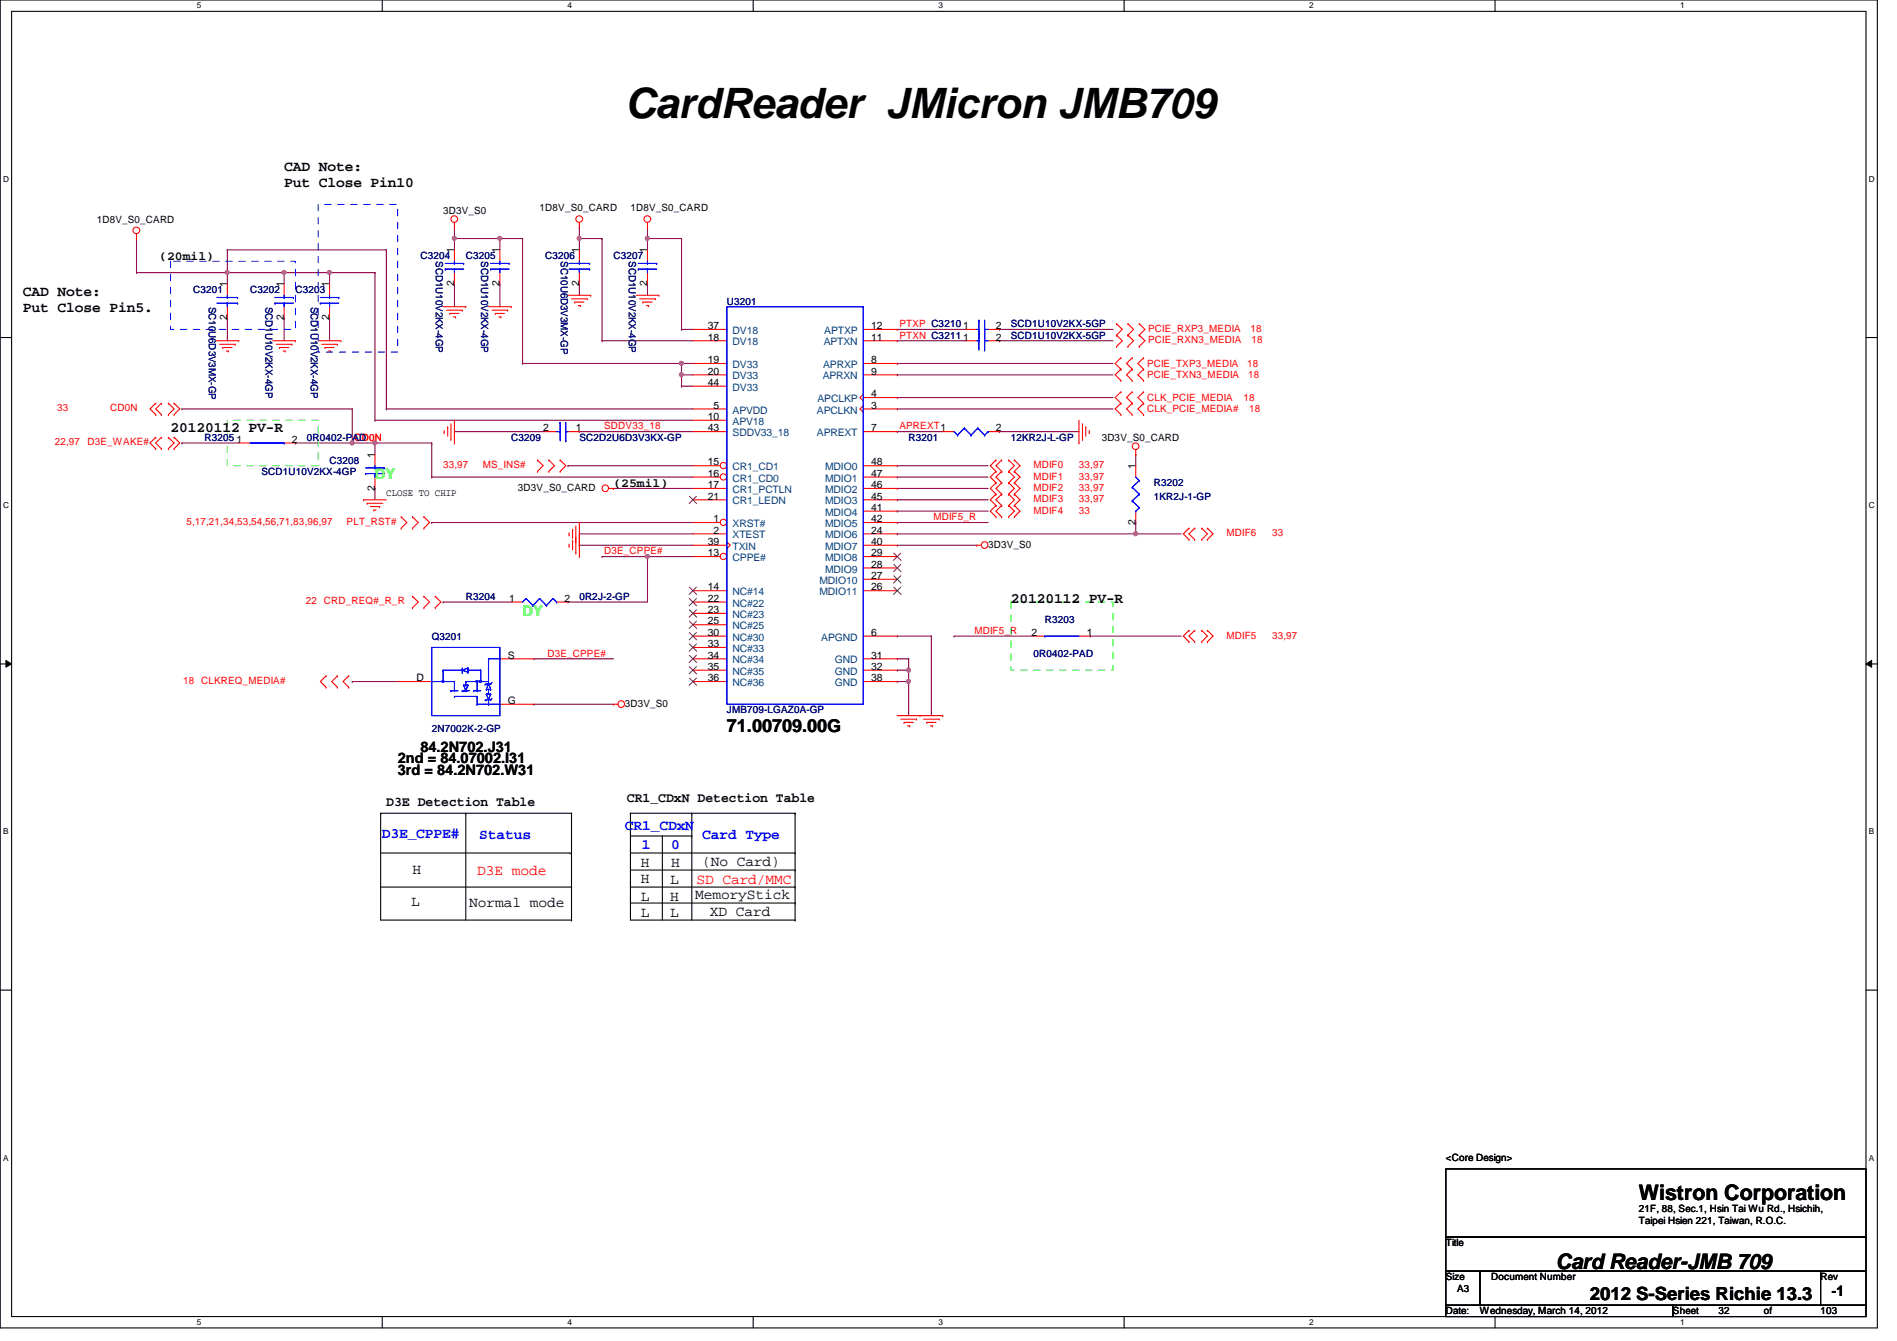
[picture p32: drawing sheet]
<svg xmlns="http://www.w3.org/2000/svg" width="297mm" height="210mm" viewBox="0 0 297 210" stroke-linecap="round" stroke-linejoin="round" font-family="sans-serif">
<defs><g id="words">
<text font-size="6.6" x="97.9" y="18.5">CardReader JMicron JMB709</text>
<g font-size="3.3">
<text x="256.6" y="187.9">Wistron Corporation</text>
<text x="243.6" y="198.6">Card Reader-JMB 709</text>
</g>
<g font-size="2.8">
<text x="113.8" y="114.6">71.00709.00G</text>
<text x="249" y="203.5">2012 S-Series Richie 13.3</text>
</g>
<g font-size="2.3">
<text x="44.5" y="26.8">CAD Note:</text>
<text x="44.5" y="29.3">Put Close Pin10</text>
<text x="3.6" y="46.3">CAD Note:</text>
<text x="3.6" y="48.9">Put Close Pin5.</text>
<text x="26.7" y="67.6">20120112 PV-R</text>
<text x="158.3" y="94.3">20120112 PV-R</text>
<text x="62.3" y="119.5">2nd = 84.07002.I31</text>
<text x="65.8" y="117.7">84.2N702.J31</text>
<text x="62.3" y="121.2">3rd = 84.2N702.W31</text>
<text x="64.6" y="136.8">H</text>
<text x="100.3" y="135.8">H</text>
<text x="105.1" y="135.8">H</text>
<text x="109.9" y="135.6">(No Card)</text>
<text x="64.4" y="141.8">L</text>
<text x="73.5" y="142">Normal mode</text>
<text x="100.3" y="143.6">L</text>
<text x="100.3" y="141.1">L</text>
<text x="100.3" y="138.2">H</text>
<text x="104.9" y="141.1">H</text>
<text x="104.9" y="138.4">L</text>
<text x="104.9" y="143.6">L</text>
<text x="108.8" y="140.7">MemoryStick</text>
<text x="111.2" y="143.4">XD Card</text>
<text x="286.8" y="202.9">-1</text>
</g>
<g font-size="2.3" fill="#0f0">
<text x="58.7" y="75">DY</text>
<text x="81.8" y="96.4">DY</text>
</g>
<g font-size="2.3" fill="#00f">
<text x="59.8" y="131.1">D3E_CPPE#</text>
<text x="75.1" y="131.3">Status</text>
<text x="97.8" y="129.9">CR1_CDxN</text>
<text x="109.9" y="131.3">Card Type</text>
<text x="100.5" y="132.9">1</text>
<text x="105.1" y="132.9">0</text>
</g>
<g font-size="2.3" fill="#f00">
<text x="74.7" y="137">D3E mode</text>
<text x="109" y="138.4">SD Card/MMC</text>
</g>
<g font-size="2.1">
<text x="98.2" y="125.5">CR1_CDxN Detection Table</text>
<text x="60.5" y="126.2">D3E Detection Table</text>
</g>
<g font-size="1.9">
<text x="24.9" y="40.7">(20mil)</text>
<text x="96.1" y="76.3">(25mil)</text>
</g>
<g font-size="1.6">
<text x="15.2" y="34.9">1D8V_S0_CARD</text>
<text x="69.4" y="33.4">3D3V_S0</text>
<text x="84.5" y="33.1">1D8V_S0_CARD</text>
<text x="98.7" y="33.1">1D8V_S0_CARD</text>
<text x="71.1" y="39.7" transform="rotate(-90 71.1 39.7)">1</text>
<text x="78.2" y="39.7" transform="rotate(-90 78.2 39.7)">1</text>
<text x="90.7" y="39.7" transform="rotate(-90 90.7 39.7)">1</text>
<text x="101.3" y="39.7" transform="rotate(-90 101.3 39.7)">1</text>
<text x="35.6" y="45" transform="rotate(-90 35.6 45)">1</text>
<text x="44.4" y="45" transform="rotate(-90 44.4 45)">1</text>
<text x="51.6" y="45" transform="rotate(-90 51.6 45)">1</text>
<text x="71.1" y="44.8" transform="rotate(-90 71.1 44.8)">2</text>
<text x="78.2" y="44.8" transform="rotate(-90 78.2 44.8)">2</text>
<text x="90.7" y="44.8" transform="rotate(-90 90.7 44.8)">2</text>
<text x="101.3" y="44.8" transform="rotate(-90 101.3 44.8)">2</text>
<text x="35.6" y="50.1" transform="rotate(-90 35.6 50.1)">2</text>
<text x="44.4" y="50.1" transform="rotate(-90 44.4 50.1)">2</text>
<text x="51.6" y="50.1" transform="rotate(-90 51.6 50.1)">2</text>
<text x="110.8" y="53.3">18</text>
<text x="110.8" y="51.5">37</text>
<text x="136.4" y="53.3">11</text>
<text x="136.4" y="51.5">12</text>
<text x="150.8" y="53.3">1</text>
<text x="150.8" y="51.5">1</text>
<text x="156" y="53.3">2</text>
<text x="156" y="51.5">2</text>
<text x="110.8" y="56.9">19</text>
<text x="110.8" y="58.6">20</text>
<text x="136.4" y="56.9">8</text>
<text x="136.4" y="58.6">9</text>
<text x="110.8" y="60.4">44</text>
<text x="110.8" y="65.7">10</text>
<text x="111.7" y="64">5</text>
<text x="136.4" y="64">3</text>
<text x="136.4" y="62.2">4</text>
<text x="37" y="69.3">1</text>
<text x="45.7" y="69.3">2</text>
<text x="58.7" y="71.7" transform="rotate(-90 58.7 71.7)">1</text>
<text x="85" y="67.5">2</text>
<text x="90.2" y="67.5">1</text>
<text x="110.8" y="67.5">43</text>
<text x="136.4" y="67.5">7</text>
<text x="156" y="67.5">2</text>
<text x="172.5" y="69">3D3V_S0_CARD</text>
<text x="58.7" y="76.8" transform="rotate(-90 58.7 76.8)">2</text>
<text x="60.5" y="77.7">CLOSE TO CHIP</text>
<text x="81.1" y="76.8">3D3V_S0_CARD</text>
<text x="110.8" y="72.9">15</text>
<text x="110.8" y="74.6">16</text>
<text x="110.8" y="76.4">17</text>
<text x="136.4" y="76.4">46</text>
<text x="136.4" y="74.6">47</text>
<text x="136.4" y="72.9">48</text>
<text x="177.8" y="73.4" transform="rotate(-90 177.8 73.4)">1</text>
<text x="110.8" y="78.2">21</text>
<text x="111.7" y="81.7">1</text>
<text x="111.7" y="83.5">2</text>
<text x="136.4" y="83.5">24</text>
<text x="136.4" y="80">41</text>
<text x="136.4" y="81.7">42</text>
<text x="136.4" y="78.2">45</text>
<text x="177.8" y="82.1" transform="rotate(-90 177.8 82.1)">2</text>
<text x="110.8" y="87.1">13</text>
<text x="110.8" y="85.3">39</text>
<text x="136.4" y="88.9">28</text>
<text x="136.4" y="87.1">29</text>
<text x="136.4" y="85.3">40</text>
<text x="154.7" y="85.7">3D3V_S0</text>
<text x="79.7" y="94.2">1</text>
<text x="88.4" y="94.2">2</text>
<text x="110.8" y="92.4">14</text>
<text x="110.8" y="94.2">22</text>
<text x="110.8" y="96">23</text>
<text x="136.4" y="92.4">26</text>
<text x="136.4" y="90.6">27</text>
<text x="110.8" y="97.7">25</text>
<text x="110.8" y="99.5">30</text>
<text x="110.8" y="101.3">33</text>
<text x="136.4" y="99.5">6</text>
<text x="161.5" y="99.5">2</text>
<text x="170.2" y="99.5">1</text>
<text x="65.2" y="106.6">D</text>
<text x="79.5" y="103.1">S</text>
<text x="110.8" y="103.1">34</text>
<text x="110.8" y="104.9">35</text>
<text x="110.8" y="106.6">36</text>
<text x="136.4" y="103.1">31</text>
<text x="136.4" y="104.9">32</text>
<text x="136.4" y="106.6">38</text>
<text x="79.5" y="110.2">G</text>
<text x="97.8" y="110.6">3D3V_S0</text>
<text x="226.4" y="181.7">&lt;Core Design&gt;</text>
<text x="256.6" y="189.7">21F, 88, Sec.1, Hsin Tai Wu Rd., Hsichih,</text>
<text x="256.6" y="191.6">Taipei Hsien 221, Taiwan, R.O.C.</text>
<text x="226.4" y="195.1">Title</text>
<text x="226.4" y="200.4">Size</text>
<text x="228.2" y="202.2">A3</text>
<text x="233.5" y="200.4">Document Number</text>
<text x="285.1" y="200.4">Rev</text>
<text x="226.4" y="205.7">Date:</text>
<text x="231.7" y="205.7">Wednesday, March 14, 2012</text>
<text x="262" y="205.7">Sheet</text>
<text x="269.1" y="205.7">32</text>
<text x="276.2" y="205.7">of</text>
<text x="285.1" y="205.7">103</text>
</g>
<g font-size="1.6" fill="#000080">
<text x="65.8" y="40.6">C3204</text>
<text x="68.2" y="40.9" transform="rotate(90 68.2 40.9)">SCD1U10V2KX-4GP</text>
<text x="72.9" y="40.6">C3205</text>
<text x="75.4" y="40.9" transform="rotate(90 75.4 40.9)">SCD1U10V2KX-4GP</text>
<text x="85.4" y="40.6">C3206</text>
<text x="87.8" y="40.9" transform="rotate(90 87.8 40.9)">SC10U6D3V3MX-GP</text>
<text x="96.1" y="40.6">C3207</text>
<text x="98.5" y="40.9" transform="rotate(90 98.5 40.9)">SCD1U10V2KX-4GP</text>
<text x="30.3" y="45.9">C3201</text>
<text x="39.2" y="45.9">C3202</text>
<text x="46.3" y="45.9">C3203</text>
<text x="113.8" y="47.7">U3201</text>
<text x="32.7" y="48" transform="rotate(90 32.7 48)">SC10U6D3V3MX-GP</text>
<text x="41.6" y="48" transform="rotate(90 41.6 48)">SCD1U10V2KX-4GP</text>
<text x="48.7" y="48" transform="rotate(90 48.7 48)">SCD1U10V2KX-4GP</text>
<text x="158.3" y="53">SCD1U10V2KX-5GP</text>
<text x="158.3" y="51.2">SCD1U10V2KX-5GP</text>
<text x="32" y="69">R3205</text>
<text x="48" y="69">0R0402-PAD</text>
<text x="80" y="69">C3209</text>
<text x="90.7" y="69">SC2D2U6D3V3KX-GP</text>
<text x="142.3" y="69">R3201</text>
<text x="158.3" y="69">12KR2J-L-GP</text>
<text x="40.9" y="74.3">SCD1U10V2KX-4GP</text>
<text x="51.6" y="72.6">C3208</text>
<text x="180.7" y="76.1">R3202</text>
<text x="180.7" y="78.2">1KR2J-1-GP</text>
<text x="72.9" y="93.9">R3204</text>
<text x="90.7" y="93.9">0R2J-2-GP</text>
<text x="67.6" y="100.1">Q3201</text>
<text x="163.6" y="97.5">R3203</text>
<text x="161.8" y="102.8">0R0402-PAD</text>
<text x="113.8" y="111.7">JMB709-LGAZ0A-GP</text>
<text x="67.6" y="114.5">2N7002K-2-GP</text>
</g>
<g font-size="1.6" fill="#004080">
<text x="114.7" y="52.3">DV18</text>
<text x="129.1" y="52.3">APTXP</text>
<text x="114.7" y="54.1">DV18</text>
<text x="114.7" y="57.6">DV33</text>
<text x="114.7" y="59.4">DV33</text>
<text x="128.8" y="59.4">APRXN</text>
<text x="128.9" y="57.6">APRXP</text>
<text x="129" y="54.1">APTXN</text>
<text x="114.7" y="61.2">DV33</text>
<text x="114.7" y="64.7">APVDD</text>
<text x="127.9" y="64.7">APCLKN</text>
<text x="128" y="62.9">APCLKP</text>
<text x="114.7" y="68.3">SDDV33_18</text>
<text x="114.7" y="66.5">APV18</text>
<text x="127.9" y="68.3">APREXT</text>
<text x="114.7" y="73.6">CR1_CD1</text>
<text x="114.7" y="75.4">CR1_CD0</text>
<text x="114.7" y="77.2">CR1_PCTLN</text>
<text x="129.2" y="77.2">MDIO2</text>
<text x="129.2" y="75.4">MDIO1</text>
<text x="129.2" y="73.6">MDIO0</text>
<text x="114.7" y="82.5">XRST#</text>
<text x="114.7" y="79">CR1_LEDN</text>
<text x="129.2" y="80.7">MDIO4</text>
<text x="129.2" y="82.5">MDIO5</text>
<text x="129.2" y="79">MDIO3</text>
<text x="114.7" y="84.3">XTEST</text>
<text x="114.7" y="87.8">CPPE#</text>
<text x="114.7" y="86.1">TXIN</text>
<text x="129.2" y="84.3">MDIO6</text>
<text x="129.2" y="89.6">MDIO9</text>
<text x="129.2" y="87.8">MDIO8</text>
<text x="129.2" y="86.1">MDIO7</text>
<text x="114.7" y="93.2">NC#14</text>
<text x="114.7" y="95">NC#22</text>
<text x="128.3" y="93.2">MDIO11</text>
<text x="128.3" y="91.4">MDIO10</text>
<text x="114.7" y="96.7">NC#23</text>
<text x="114.7" y="98.5">NC#25</text>
<text x="114.7" y="100.3">NC#30</text>
<text x="128.6" y="100.3">APGND</text>
<text x="114.7" y="102.1">NC#33</text>
<text x="114.7" y="103.8">NC#34</text>
<text x="114.7" y="105.6">NC#35</text>
<text x="114.7" y="107.4">NC#36</text>
<text x="130.7" y="103.8">GND</text>
<text x="130.7" y="105.6">GND</text>
<text x="130.7" y="107.4">GND</text>
</g>
<g font-size="1.6" fill="#f00">
<text x="140.8" y="51.2">PTXP C3210</text>
<text x="140.8" y="53">PTXN C3211</text>
<text x="179.8" y="51.9">PCIE_RXP3_MEDIA</text>
<text x="179.8" y="53.7">PCIE_RXN3_MEDIA</text>
<text x="195.8" y="51.9">18</text>
<text x="196" y="53.7">18</text>
<text x="179.6" y="59.2">PCIE_TXN3_MEDIA</text>
<text x="179.6" y="57.4">PCIE_TXP3_MEDIA</text>
<text x="195.3" y="57.4">18</text>
<text x="195.4" y="59.2">18</text>
<text x="8.9" y="64.4">33</text>
<text x="17.3" y="64.4">CD0N</text>
<text x="179.6" y="64.6">CLK_PCIE_MEDIA#</text>
<text x="179.6" y="62.8">CLK_PCIE_MEDIA</text>
<text x="194.7" y="62.8">18</text>
<text x="195.6" y="64.6">18</text>
<text x="8.6" y="69.7">22,97</text>
<text x="13.7" y="69.7">D3E_WAKE#</text>
<text x="55.5" y="69">CD0N</text>
<text x="94.6" y="67.2">SDDV33_18</text>
<text x="140.8" y="67.2">APREXT1</text>
<text x="69.4" y="73.3">33,97</text>
<text x="75.6" y="73.3">MS_INS#</text>
<text x="161.8" y="75.1">MDIF1</text>
<text x="161.8" y="73.3">MDIF0</text>
<text x="161.8" y="76.8">MDIF2</text>
<text x="168.9" y="75.1">33,97</text>
<text x="168.9" y="73.3">33,97</text>
<text x="168.9" y="76.8">33,97</text>
<text x="29.2" y="82.2">5,17,21,34,53,54,56,71,83,96,97</text>
<text x="54.3" y="82.2">PLT_RST#</text>
<text x="146.2" y="81.4">MDIF5_R</text>
<text x="161.8" y="78.6">MDIF3</text>
<text x="161.8" y="80.4">MDIF4</text>
<text x="168.9" y="78.6">33,97</text>
<text x="168.9" y="80.4">33</text>
<text x="192.1" y="83.9">MDIF6</text>
<text x="199.2" y="83.9">33</text>
<text x="94.6" y="86.8">D3E_CPPE#</text>
<text x="47.9" y="94.6">22 CRD_REQ#_R_R</text>
<text x="152.6" y="99.2">MDIF5_R</text>
<text x="192.1" y="99.9">MDIF5</text>
<text x="199.2" y="99.9">33,97</text>
<text x="28.7" y="107.1">18 CLKREQ_MEDIA#</text>
<text x="85.7" y="102.8">D3E_CPPE#</text>
</g>
<g font-size="1.3">
<text x="30.8" y="1.3">5</text>
<text x="88.9" y="1.3">4</text>
<text x="146.9" y="1.3">3</text>
<text x="205" y="1.3">2</text>
<text x="263.1" y="1.3">1</text>
<text x=".5" y="28.4">D</text>
<text x="292.6" y="28.4">D</text>
<text x=".5" y="79.5">C</text>
<text x="292.6" y="79.5">C</text>
<text x=".5" y="130.6">B</text>
<text x="292.6" y="130.6">B</text>
<text x=".5" y="181.7">A</text>
<text x="292.6" y="181.7">A</text>
<text x="30.8" y="207.4">5</text>
<text x="88.9" y="207.4">4</text>
<text x="146.9" y="207.4">3</text>
<text x="205" y="207.4">2</text>
<text x="263.1" y="207.4">1</text>
</g>
</g></defs>
<path d="M0 0h294v207.9h-294zM1.8 1.8h290.4v204.3h-290.4z" fill="none" stroke="#000" stroke-width=".17"/>
<g fill="#fff">
<path d="M30.8 .2h.7v1.4h-.7z"/>
<path d="M30.8 206.2h.7v1.4h-.7z"/>
</g>
<path d="M59.9 0v1.8M59.9 206.1v1.8" fill="none" stroke="#000" stroke-width=".17"/>
<g fill="#fff">
<path d="M88.9 .2h.6v1.4h-.6z"/>
<path d="M88.9 206.2h.6v1.4h-.6z"/>
</g>
<path d="M117.9 0v1.8M117.9 206.1v1.8" fill="none" stroke="#000" stroke-width=".17"/>
<g fill="#fff">
<path d="M146.9 .2h.7v1.4h-.7z"/>
<path d="M146.9 206.2h.7v1.4h-.7z"/>
</g>
<path d="M176 0v1.8M176 206.1v1.8" fill="none" stroke="#000" stroke-width=".17"/>
<g fill="#fff">
<path d="M205 .2h.7v1.4h-.7z"/>
<path d="M205 206.2h.7v1.4h-.7z"/>
</g>
<path d="M234.1 0v1.8M234.1 206.1v1.8" fill="none" stroke="#000" stroke-width=".17"/>
<g fill="#fff">
<path d="M263.1 .2h.7v1.4h-.7z"/>
<path d="M263.1 206.2h.7v1.4h-.7z"/>
<path d="M.5 27.3h.9v1.4h-.9z"/>
<path d="M292.6 27.3h.9v1.4h-.9z"/>
<path d="M.5 78.4h.9v1.4h-.9z"/>
<path d="M292.6 78.4h.9v1.4h-.9z"/>
</g>
<path d="M0 52.8h1.8M292.2 52.8h1.8" fill="none" stroke="#000" stroke-width=".17"/>
<g fill="#fff">
<path d="M.5 129.5h.8v1.4h-.8z"/>
<path d="M292.6 129.5h.9v1.4h-.9z"/>
</g>
<path d="M0 103.9h1.8M292.2 103.9h1.8" fill="none" stroke="#000" stroke-width=".17"/>
<path d="M.9 103.4l.9 .5-.9 .5zM292.2 103.9l.9-.5v1z" fill="#000"/>
<path d="M.9 103.4l.9 .5-.9 .5zM292.2 103.9l.9-.5v1z" fill="none" stroke="#000" stroke-width=".16"/>
<g fill="#fff">
<path d="M.5 180.5h.8v1.4h-.8z"/>
<path d="M292.6 180.5h.9v1.4h-.9z"/>
</g>
<path d="M0 155h1.8M292.2 155h1.8" fill="none" stroke="#000" stroke-width=".17"/>
<path d="M44.5 42.7h.1M44.5 42.7h7.1M67.6 69.3h.1M67.6 69.3v5.4" fill="none" stroke="#800040" stroke-width=".17"/>
<circle cx="44.5" cy="42.6" r=".32" fill="#f0f"/>
<circle cx="44.5" cy="42.6" r=".32" fill="none" stroke="#f0f" stroke-width=".17"/>
<path d="M71.2 37.3h.1M71.2 37.3h7.1" fill="none" stroke="#800040" stroke-width=".17"/>
<circle cx="71.1" cy="37.3" r=".32" fill="#f0f"/>
<circle cx="71.1" cy="37.3" r=".32" fill="none" stroke="#f0f" stroke-width=".17"/>
<path d="M35.6 39.1h.1M35.6 39.1v3.6M90.7 35.6h.1M90.7 35.6v1.7M94.3 37.3h.1M94.3 37.3v16M106.7 56.9h.1M106.7 56.9h1.8" fill="none" stroke="#800040" stroke-width=".17"/>
<circle cx="106.7" cy="56.9" r=".32" fill="#f0f"/>
<circle cx="106.7" cy="56.9" r=".32" fill="none" stroke="#f0f" stroke-width=".17"/>
<g fill="none" stroke="#800040" stroke-width=".17">
<path d="M35.6 39.1h.1M35.6 39.1h24.9M78.3 37.3h.1M78.3 37.3h3.5M78.3 37.3v1.8M81.8 37.3h.1M81.8 37.3v19.6M90.7 37.3h.1M90.7 37.3h3.6M35.6 49.8h.1M35.6 49.8v3.5M71.2 44.4h.1"/>
<path d="M71.2 44.4v3.6M90.7 44.4h.1M90.7 44.4v1.8M94.3 53.3h.1M94.3 53.3h14.2M67.6 81.8h.1M67.6 81.8h40.9"/>
</g>
<circle cx="78.2" cy="37.3" r=".32" fill="#f0f"/>
<circle cx="78.2" cy="37.3" r=".32" fill="none" stroke="#f0f" stroke-width=".17"/>
<path d="M71.2 35.6h.1M71.2 37.3h.1M71.2 35.6v3.5M44.5 42.7h.1M44.5 42.7v1.7M51.6 49.8h.1M51.6 42.7h.1M51.6 49.8v3.5M51.6 42.7h7.1M78.3 44.4h.1M78.3 44.4v3.6" fill="none" stroke="#800040" stroke-width=".17"/>
<circle cx="51.6" cy="42.6" r=".32" fill="#f0f"/>
<circle cx="51.6" cy="42.6" r=".32" fill="none" stroke="#f0f" stroke-width=".17"/>
<path d="M35.6 42.7h.1M35.6 42.7v1.7M177.8 83.6h.1M177.8 83.6h7.2" fill="none" stroke="#800040" stroke-width=".17"/>
<circle cx="177.8" cy="83.5" r=".32" fill="#f0f"/>
<circle cx="177.8" cy="83.5" r=".32" fill="none" stroke="#f0f" stroke-width=".17"/>
<path d="M21.4 37.3h.1M21.4 37.3v5.4M35.6 42.7h.1M35.6 42.7h8.9" fill="none" stroke="#800040" stroke-width=".17"/>
<circle cx="35.6" cy="42.6" r=".32" fill="#f0f"/>
<circle cx="35.6" cy="42.6" r=".32" fill="none" stroke="#f0f" stroke-width=".17"/>
<g fill="none" stroke="#800040" stroke-width=".17">
<path d="M44.5 49.8h.1M44.5 49.8v3.5M51.6 42.7h.1M51.6 42.7v1.7M101.4 44.4h.1M101.4 44.4v1.8M106.7 58.7h.1M106.7 58.7v1.8M140.5 58.7h.1M140.5 58.7h33.8M58.7 69.3h.1M58.7 69.3h8.9"/>
<path d="M106.7 60.5h.1M106.7 60.5h1.8M177.8 81.8h.1M177.8 81.8v1.8M83.6 103.1h.1M83.6 103.1h12.5"/>
</g>
<circle cx="58.7" cy="69.3" r=".32" fill="#f0f"/>
<circle cx="58.7" cy="69.3" r=".32" fill="none" stroke="#f0f" stroke-width=".17"/>
<g fill="none" stroke="#800040" stroke-width=".17">
<path d="M106.7 37.3h.1M106.7 37.3v14.3M81.8 56.9h.1M81.8 56.9h24.9M106.7 56.9h.1M106.7 58.7h.1M106.7 56.9v1.8M106.7 58.7h1.8M55.2 69.3h.1M55.2 69.3h3.5M58.7 76.5h.1M58.7 76.5v1.7"/>
<path d="M60.5 64h.1M60.5 64h48M71.2 67.6h.1M71.2 67.6h14.2M140.5 67.6h.1M140.5 67.6h7.1M156.5 67.6h.1M156.5 67.6h12.4M101.4 87.1h.1M101.4 87.1h7.1"/>
</g>
<circle cx="106.7" cy="58.6" r=".32" fill="#f0f"/>
<circle cx="106.7" cy="58.6" r=".32" fill="none" stroke="#f0f" stroke-width=".17"/>
<g fill="none" stroke="#800040" stroke-width=".17">
<path d="M60.5 39.1h.1M60.5 39.1v24.9M101.4 35.6h.1M101.4 37.3h.1M101.4 35.6v1.7M101.4 37.3h5.3M106.7 51.6h.1M106.7 51.6h1.8M58.7 65.8h.1M58.7 69.3h.1M58.7 65.8h49.8M58.7 69.3v1.8"/>
<path d="M90.7 67.6h.1M90.7 67.6h17.8M96.1 76.5h.1M96.1 76.5h12.4"/>
</g>
<circle cx="101.4" cy="37.3" r=".32" fill="#f0f"/>
<circle cx="101.4" cy="37.3" r=".32" fill="none" stroke="#f0f" stroke-width=".17"/>
<path d="M90.7 37.3h.1M90.7 37.3v1.8M101.4 37.3h.1M101.4 37.3v1.8M58.7 42.7h.1M58.7 42.7v23.1" fill="none" stroke="#800040" stroke-width=".17"/>
<circle cx="90.7" cy="37.3" r=".32" fill="#f0f"/>
<circle cx="90.7" cy="37.3" r=".32" fill="none" stroke="#f0f" stroke-width=".17"/>
<path d="M140.5 64h.1M140.5 64h33.8M140.5 83.6h.1M140.5 83.6h37.3M149.4 99.6h.1M149.4 99.6h12.4M140.5 106.7h.1M140.5 106.7h1.8M142.3 104.9h.1M142.3 106.7h.1M142.3 104.9v7.1" fill="none" stroke="#800040" stroke-width=".17"/>
<circle cx="142.3" cy="106.7" r=".32" fill="#f0f"/>
<circle cx="142.3" cy="106.7" r=".32" fill="none" stroke="#f0f" stroke-width=".17"/>
<g fill="none" stroke="#800040" stroke-width=".17">
<path d="M140.5 56.9h.1M140.5 51.6h.1M140.5 53.3h.1M140.5 56.9h33.8M140.5 51.6h10.7M140.5 53.3h10.7M156.5 51.6h.1M156.5 53.3h.1M156.5 51.6h17.8M156.5 53.3h17.8M67.6 74.7h.1M67.6 74.7h40.9"/>
<path d="M140.5 72.9h.1M140.5 76.5h.1M140.5 74.7h.1M140.5 78.2h.1M140.5 62.2h.1M140.5 72.9h14.2M140.5 76.5h14.2M140.5 74.7h14.2M140.5 78.2h14.2M140.5 62.2h33.8M90.7 85.3h.1M90.7 83.6h.1"/>
<path d="M90.7 85.3h17.8M90.7 83.6h17.8M140.5 85.3h.1M140.5 99.6h.1M140.5 80h.1M140.5 81.8h.1M140.5 85.3h12.4M140.5 99.6h5.3M140.5 80h14.2M140.5 81.8h14.2M145.8 99.6h.1M145.8 99.6v12.4"/>
<path d="M55.2 106.7h.1M55.2 106.7h7.1M83.6 110.2h.1M83.6 110.2h12.5M140.5 103.1h.1M140.5 104.9h.1M140.5 103.1h1.8M140.5 104.9h1.8"/>
</g>
<circle cx="142.3" cy="104.9" r=".32" fill="#f0f"/>
<circle cx="142.3" cy="104.9" r=".32" fill="none" stroke="#f0f" stroke-width=".17"/>
<path d="M88.9 72.9h.1M88.9 72.9h19.6M88.9 94.2h.1M101.4 87.1h.1M101.4 87.1v7.1h-12.5M142.3 103.1h.1M142.3 103.1v1.8" fill="none" stroke="#800040" stroke-width=".17"/>
<circle cx="101.4" cy="87.1" r=".32" fill="#f0f"/>
<circle cx="101.4" cy="87.1" r=".32" fill="none" stroke="#f0f" stroke-width=".17"/>
<g fill="none" stroke="#800040" stroke-width=".17">
<path d="M21.4 42.7h.1M21.4 42.7h14.2M28.5 69.3h.1M28.5 69.3h8.9M55.2 64h.1M55.2 64v5.3M177.8 71.1h.1M177.8 71.1v1.8M69.4 94.2h.1M69.4 94.2h10.6M94.3 87.1h.1M94.3 87.1h7.1"/>
<path d="M170.7 99.6h.1M170.7 99.6h14.3"/>
</g>
<circle cx="55.1" cy="69.3" r=".32" fill="#f0f"/>
<circle cx="55.1" cy="69.3" r=".32" fill="none" stroke="#f0f" stroke-width=".17"/>
<path d="M28.5 64h.1M28.5 64h26.7M46.3 69.3h.1M46.3 69.3h8.9" fill="none" stroke="#800040" stroke-width=".17"/>
<g fill="none" stroke="#f00" stroke-width=".17">
<path d="M21.4 37.3h.1M21.4 36.6v.7M71.2 35.6h.1M71.2 34.8v.8M71.2 39.1v1.8M78.3 39.1v1.8M90.7 35.6h.1M90.7 34.8v.8M90.7 39.1v1.8M101.4 35.6h.1M101.4 34.8v.8M101.4 39.1v1.8"/>
<path d="M33.8 53.3h3.6M34.4 53.9h2.4M34.9 54.4h.1M34.9 54.4h1.4M35.4 54.9h.4M35.8 54.9h.1M36.8 53.9h.1M37.4 53.3h.1M42.7 53.3h3.6M43.3 53.9h2.4M43.8 54.4h.1M43.8 54.4h1.4"/>
<path d="M44.3 54.9h.4M44.5 44.4v1.8M44.5 48v1.8M44.7 54.9h.1M45.7 53.9h.1M46.3 53.3h.1M49.8 53.3h3.6M50.4 53.9h2.4M50.9 54.4h.1M50.9 54.4h1.4M51.4 54.9h.4M51.6 44.4v1.8"/>
<path d="M51.6 48v1.8M51.8 54.9h.1M52.8 53.9h.1M53.4 53.3h.1M69.4 48h3.5M69.9 48.6h2.5M70.4 49.1h.1M70.4 49.1h1.5M71 49.6h.3M71.2 42.7v1.7M71.3 49.6h.1M72.4 48.6h.1"/>
<path d="M72.9 48h.1M76.5 48h3.5M77 48.6h2.5M77.6 49.1h.1M77.6 49.1h1.4M78.1 49.6h.3M78.3 42.7v1.7M78.4 49.6h.1M79.5 48.6h.1M80 48h.1M88.9 46.2h3.6M89.5 46.8h2.4"/>
<path d="M90 47.3h.1M90 47.3h1.4M90.5 47.8h.4M90.7 42.7v1.7M90.9 47.8h.1M91.9 46.8h.1M92.5 46.2h.1M99.6 46.2h3.6M100.2 46.8h2.4M100.7 47.3h.1M100.7 47.3h1.4M101.2 47.8h.4"/>
<path d="M101.4 42.7v1.7M101.6 47.8h.1M102.6 46.8h.1M103.2 46.2h.1M151.2 53.3h1.7M151.2 51.6h1.7M154.7 53.3h1.8M154.7 51.6h1.8M174.8 52.5h.1M174.8 50.7h.1M174.8 54.2h.1M174.8 52.5l.9 .8-.9 .9"/>
<path d="M174.8 50.7l.9 .9-.9 .9M175.5 57.8h.1M175.5 59.6h.1M175.5 56h.1M175.5 56l-.9 .9 .9 .9M175.5 57.8l-.9 .9 .9 .9M176.6 50.7h.1M176.6 52.5h.1M176.6 54.2h.1M176.6 50.7l.9 .9-.9 .9M176.6 52.5l.9 .8-.9 .9M177.3 59.6h.1"/>
<path d="M177.3 57.8h.1M177.3 56h.1M177.3 57.8l-.9 .9 .9 .9M177.3 56l-.9 .9 .9 .9M178.4 52.5h.1M178.4 50.7h.1M178.4 54.2h.1M178.4 52.5l.9 .8-.9 .9M178.4 50.7l.9 .9-.9 .9M179.1 57.8h.1M179.1 59.6h.1M179.1 56h.1"/>
<path d="M179.1 56l-.9 .9 .9 .9M179.1 57.8l-.9 .9 .9 .9M24.4 70.2h.1M24.4 68.5h.1M24.4 64.9h.1M24.4 63.1h.1M24.4 68.5l-.9 .8 .9 .9M24.4 63.1l-.9 .9 .9 .9M25.3 68.5h.1M25.3 70.2h.1M25.3 63.1h.1M25.3 64.9h.1"/>
<path d="M25.3 68.5l-.9 .8 .9 .9M25.3 63.1l-.9 .9 .9 .9M26.4 70.2h.1M26.4 68.5h.1M26.4 64.9h.1M26.4 63.1h.1M26.4 68.5l.9 .8-.9 .9M26.4 63.1l.9 .9-.9 .9M27.3 70.2h.1M27.3 68.5h.1M27.3 64.9h.1M27.3 63.1h.1"/>
<path d="M27.3 68.5l.8 .8-.8 .9M27.3 63.1l.8 .9-.8 .9M37.4 69.3h1.8M44.5 69.3h1.8M56.9 78.2h.1M56.9 78.2h3.6M57.5 78.8h.1M57.5 78.8h2.4M58 79.3h1.4M58.5 79.8h.1M58.5 79.8h.4M58.7 71.1v1.8"/>
<path d="M58.7 74.7v1.8M59.4 79.3h.1M69.6 67.7h.1M69.6 67.4v.3M70.1 66.8h.1M70.1 66.8v1.5M70.6 68.8h.1M70.6 66.3v2.5M71.2 69.3h.1M71.2 65.8v3.5M84.2 73.8h.1M84.2 72h.1"/>
<path d="M84.2 72l.8 .9-.8 .9M85.4 67.6h1.8M85.9 72h.1M85.9 73.8h.1M85.9 72l.9 .9-.9 .9M87.7 73.8h.1M87.7 72h.1M87.7 72l.9 .9-.9 .9M88.9 67.6h1.8M95.3 76.5h.8M96.1 76.5h.1M147.6 67.6h1.8"/>
<path d="M154.7 67.6h1.8M156 75.6h.1M156 73.8h.1M156 72h.1M156 79.1h.1M156 77.3h.1M156 75.6l-.9 .9 .9 .8M156 73.8l-.9 .9 .9 .9M156 72l-.9 .9 .9 .9M156 77.3l-.9 .9 .9 .9M156 79.1l-.9 .9 .9 .9M156.8 75.6h.1"/>
<path d="M156.8 73.8h.1M156.8 72h.1M156.8 79.1h.1M156.8 77.3h.1M156.8 73.8l-.8 .9 .8 .9M156.8 72l-.8 .9 .8 .9M156.8 77.3l-.8 .9 .8 .9M156.8 75.6l-.8 .9 .8 .8M156.8 79.1l-.8 .9 .8 .9M157.9 73.8h.1M157.9 75.6h.1M157.9 72h.1"/>
<path d="M157.9 77.3h.1M157.9 79.1h.1M157.9 73.8l.9 .9-.9 .9M157.9 72l.9 .9-.9 .9M157.9 77.3l.9 .9-.9 .9M157.9 75.6l.9 .9-.9 .8M157.9 79.1l.9 .9-.9 .9M158.8 75.6h.1M158.8 73.8h.1M158.8 72h.1M158.8 79.1h.1M158.8 77.3h.1"/>
<path d="M158.8 73.8l.9 .9-.9 .9M158.8 72l.9 .9-.9 .9M158.8 77.3l.9 .9-.9 .9M158.8 75.6l.9 .9-.9 .8M158.8 79.1l.9 .9-.9 .9M168.9 69.3h.1M168.9 65.8v3.5M169.5 68.8h.1M169.5 66.3v2.5M170 66.8h.1M170 66.8v1.5M170.6 67.7h.1"/>
<path d="M170.6 67.4v.3M175.5 63.1h.1M175.5 64.9h.1M175.5 61.3h.1M175.5 61.3l-.9 .9 .9 .9M175.5 63.1l-.9 .9 .9 .9M177.3 64.9h.1M177.3 63.1h.1M177.3 61.3h.1M177.3 63.1l-.9 .9 .9 .9M177.3 61.3l-.9 .9 .9 .9M177.8 71.1h.1"/>
<path d="M177.8 70.4v.7M177.8 72.9v1.8M179.1 63.1h.1M179.1 64.9h.1M179.1 61.3h.1M179.1 61.3l-.9 .9 .9 .9M179.1 63.1l-.9 .9 .9 .9M62.8 82.7h.1M62.8 80.9h.1M62.8 80.9l.9 .9-.9 .9M64.6 80.9h.1M64.6 82.7h.1"/>
<path d="M64.6 95.1h.1M64.6 93.3h.1M64.6 80.9l.9 .9-.9 .9M64.6 93.3l.9 .9-.9 .9M66.4 82.7h.1M66.4 80.9h.1M66.4 93.3h.1M66.4 95.1h.1M66.4 80.9l.9 .9-.9 .9M66.4 93.3l.9 .9-.9 .9M68.2 95.1h.1M68.2 93.3h.1"/>
<path d="M68.2 93.3l.8 .9-.8 .9M80 94.2h1.8M87.2 94.2h1.7M89.1 85.5h.1M89.1 83.7h.1M89.1 83.4v.3M89.1 85.2v.3M89.7 84.6h.1M89.7 82.8h.1M89.7 82.8v1.5M89.7 84.6v1.5M90.2 86.6h.1"/>
<path d="M90.2 84.8h.1M90.2 82.3v4.3M90.7 87.1h.1M90.7 85.3h.1M90.7 81.8v5.3M152.9 85.3h.1M152.9 85.3h.8M156 80.9h.1M156.8 80.9h.1M157.9 80.9h.1M158.8 80.9h.1M161.8 99.6h1.8"/>
<path d="M168.9 99.6h1.8M177.8 80v1.8M186.2 84.5h.1M186.2 82.7h.1M186.2 98.7h.1M186.2 82.7l-.9 .9 .9 .9M186.2 98.7l-.9 .9 .9 .9M187.1 84.5h.1M187.1 82.7h.1M187.1 98.7h.1M187.1 82.7l-.9 .9 .9 .9M187.1 98.7l-.9 .9 .9 .9"/>
<path d="M188.2 82.7h.1M188.2 84.5h.1M188.2 98.7h.1M188.2 82.7l.9 .9-.9 .9M188.2 98.7l.9 .9-.9 .9M189.1 84.5h.1M189.1 82.7h.1M189.1 98.7h.1M189.1 82.7l.8 .9-.8 .9M189.1 98.7l.8 .9-.8 .9M51.1 107.6h.1M51.1 105.8h.1"/>
<path d="M51.1 105.8l-.9 .9 .9 .9M52.8 105.8h.1M52.8 107.6h.1M52.8 105.8l-.9 .9 .9 .9M54.6 107.6h.1M54.6 105.8h.1M54.6 105.8l-.9 .9 .9 .9M62.3 106.7h5.3M78.3 110.2h5.3M78.3 103.1h5.3M96.1 110.2h.1M96.1 110.2h.7"/>
<path d="M140.5 112h7.1M141.1 112.6h2.4M141.6 113.1h.1M141.6 113.1h1.4M142.1 113.6h.3M142.4 113.6h.1M143.5 112.6h.1M144.1 112h.1M144.6 112.6h2.5M145.1 113.1h.1M145.1 113.1h1.5M145.7 113.6h.3"/>
<path d="M146 113.6h.1M147.1 112.6h.1M147.6 112h.1M186.2 100.5h.1M187.1 100.5h.1M188.2 100.5h.1M189.1 100.5h.1"/>
<circle cx="21.4" cy="36.1" r=".52"/>
<circle cx="71.1" cy="34.3" r=".52"/>
<circle cx="90.7" cy="34.3" r=".52"/>
<circle cx="101.4" cy="34.3" r=".52"/>
<circle cx="94.8" cy="76.4" r=".52"/>
<circle cx="177.8" cy="69.8" r=".52"/>
<circle cx="154.2" cy="85.3" r=".52"/>
<circle cx="97.3" cy="110.2" r=".52"/>
</g>
<g fill="none" stroke="#000" stroke-width=".17">
<path d="M59.6 127.3h.1M59.6 127.3v16.7h29.9M59.6 133.5h29.7M59.6 127.3h29.9M59.6 138.9h29.9M72.9 127.3h.1M72.9 127.3v16.7M89.3 133.5h.1M89.5 127.3h.1M89.5 138.9h.1M89.5 127.3v16.7M98.7 127.3h.1"/>
<path d="M98.7 127.3v16.7h25.8M98.7 130.9h9.6M98.7 133.5h25.8M98.7 127.3h25.8M98.7 136.2h25.8M98.7 138.9h25.8M103.7 130.9h.1M103.7 130.9v13.1M108.3 127.3h.1M108.3 130.9h.1M108.3 127.3v16.7M124.5 133.5h.1"/>
<path d="M124.5 127.3h.1M124.5 136.2h.1M124.5 138.9h.1M124.5 127.3v16.7M89.5 144h.1M98.7 141.4h25.8M124.5 144h.1M124.5 141.4h.1M226.4 183h65.8v10.6h-65.8zM226.4 193.6h65.8v5.4h-65.8zM226.4 199h5.3v5.3h-5.3zM231.7 199h53.4v5.3h-53.4z"/>
<path d="M285.1 199h7.1v5.3h-7.1zM226.4 204.3h35.6v1.8h-35.6zM262 204.3h30.2v1.8h-30.2z"/>
</g>
<path d="M49.8 32h12.5v23.1h-12.5zM26.7 40.9h19.6v10.7h-19.6z" fill="none" stroke="#00f" stroke-width=".16" stroke-dasharray="1 1 1 1 1 1 1 1"/>
<path d="M35.6 65.8h14.2v7.1h-14.2zM158.3 94.2h16v10.7h-16z" fill="none" stroke="#0f0" stroke-width=".16" stroke-dasharray="1 1 1 1 1 1 1 1"/>
<g fill="none" stroke="#00f" stroke-width=".17">
<path d="M43 47.5h.1M43 46.6h2.9M43 47.5h2.9M44.5 46.6h.1M44.5 47.5h.1M44.5 46.2v.4M44.5 47.5v.5M45.9 46.6h.1M50.2 47.5h.1M50.2 46.6h2.8M50.2 47.5h2.8M51.6 46.6h.1"/>
<path d="M51.6 47.5h.1M51.6 46.2v.4M51.6 47.5v.5M53 46.6h.1M69.7 42.1h.1M69.7 41.2h2.9M69.7 42.1h2.9M71.2 41.2h.1M71.2 42.1h.1M71.2 40.9v.3M71.2 42.1v.6M72.6 41.2h.1"/>
<path d="M76.8 42.1h.1M76.8 41.2h2.9M76.8 42.1h2.9M78.3 41.2h.1M78.3 42.1h.1M78.3 40.9v.3M78.3 42.1v.6M79.7 41.2h.1M89.1 41.2h3.2M89.1 42.1h3.2M90.7 41.2h.1M90.7 42.1h.1"/>
<path d="M90.7 40.9v.3M90.7 42.1v.6M92.3 42.1h.1M92.3 41.2h.1M99.9 42.1h.1M99.9 41.2h2.9M99.9 42.1h2.9M101.4 41.2h.1M101.4 42.1h.1M101.4 40.9v.3M101.4 42.1v.6M102.8 41.2h.1"/>
<path d="M152.9 53.3h.4M152.9 51.6h.4M153.3 53.3h.1M153.3 51.9h.1M153.3 51.6h.1M153.3 50.1h.1M153.3 50.1v4.7M154.2 53.3h.1M154.2 54.8h.1M154.2 51.6h.1M154.2 53h.1M154.2 53.3h.5"/>
<path d="M154.2 50.1v4.7M154.2 51.6h.5M39.2 69.3h5.3M44.5 69.3h.1M57.3 74.1h.1M57.3 73.2h2.9M57.3 74.1h2.9M58.7 73.2h.1M58.7 74.1h.1M58.7 72.9v.3M58.7 74.1v.6M60.2 73.2h.1"/>
<path d="M87.2 67.6h.5M87.7 67.6h.1M87.7 66.1h.1M87.7 66.1v2.9M88.6 67.6h.1M88.6 69h.1M88.6 67.6h.3M88.6 66.1v2.9M149.4 67.6l.5 .5M149.9 68.1h.1M151 67h.1M151 67l-1.1 1.1"/>
<path d="M151 67l1.1 1.1M152.1 68.1h.1M153.1 67h.1M153.1 67l-1 1.1M153.1 67l1.1 1.1M154.2 68.1h.1M154.7 67.6h.1M154.7 67.6l-.5 .5M177.3 76.3h.1M177.3 78.4h.1M177.3 76.3l1.1 1M177.3 78.4l1.1 1.1"/>
<path d="M177.8 74.7l.6 .5M178.4 75.2h.1M178.4 77.3h.1M178.4 79.5h.1M178.4 75.2l-1.1 1.1M178.4 77.3l-1.1 1.1M178.4 79.5l-.6 .5M82.4 93.7h.1M82.4 93.7l-.6 .5M82.4 93.7l1 1.1M83.4 94.8h.1M84.5 93.7h.1"/>
<path d="M84.5 93.7l-1.1 1.1M84.5 93.7l1.1 1.1M85.6 94.8h.1M86.6 93.7h.1M86.6 93.7l-1 1.1M86.6 93.7l.6 .5M87.2 94.2h.1M163.6 99.6h.1M163.6 99.6h5.3M177.8 80h.1M71.2 109h.1M71.2 109h3.5"/>
<path d="M72.9 106.7h.1M72.9 106.7h3.6M74.7 110.2h.1M74.7 109h.1M74.7 110.2h3.6M74.7 109v1.2M76.2 109.5h.1M76.2 108.6h.1M76.2 107.9h.1M76.2 107h.1M76.2 109.5h.6M76.2 109.5l-.3 .2"/>
<path d="M76.2 108.6h.6M76.2 108.6l.3 .9M76.2 107.9h.6M76.2 107l-.3 .2M76.2 107h.6M76.5 110.2h.1M76.5 109.5h.1M76.5 107h.1M76.5 107.9h.1M76.5 103.1h.1M76.5 103.1v3.9M76.5 107.9v.7"/>
<path d="M76.5 109.5v.7M76.5 107l.3 .9M76.5 107l-.3 .9M76.5 103.1h1.8M76.8 109.5h.1M76.8 108.6h.1M76.8 107.9h.1M76.8 107h.1M76.8 108.6l-.3 .9M77 109.3l-.2 .2M77 106.8l-.2 .2M78.3 103.1h.1"/>
</g>
<path d="M74.6 106.5h.2v.3h-.2z" fill-rule="evenodd" fill="#00f"/>
<path d="M74.2 108.1h.1M74.2 108.1h1.1M74.6 106.5h.2v.3h-.2zM74.7 108.1h.1M74.7 106.7v1.4" fill="none" stroke="#00f" stroke-width=".17"/>
<path d="M75.1 106.5h.2v.3h-.2z" fill-rule="evenodd" fill="#00f"/>
<g fill="none" stroke="#00f" stroke-width=".17">
<path d="M67.6 106.7h.1M67.6 106.7h3.6v1.4M69.4 104.9h.1M69.4 106.7h.1M69.4 104.9h3M69.4 104.9v1.8M70.6 108.1h.1M70.6 108.1h1.1M71.2 108.1h.1M72.4 108.1h.1M72.4 104.9h.1M72.4 105.2h.1"/>
<path d="M72.4 108.1h1.1M72.4 104.9l.9 .3M72.4 104.6v.6M72.6 108.1h.1M72.6 107.2l.3 .9M72.9 107.2h.1M72.9 108.1h.1M72.9 106.7v.5M73.3 107.2h.1M73.3 104.9h.1M73.3 104.6h.1M73.3 105.2h.1"/>
<path d="M73.3 107.2l-.4 .9M73.3 104.9h2M73.3 104.6v.6M73.3 104.6l-.9 .3M75.1 106.5h.2v.3h-.2zM75.3 104.9h.1M75.3 104.9v1.6"/>
</g>
<path d="M69.2 106.5h.3v.3h-.3z" fill-rule="evenodd" fill="#00f"/>
<g fill="none" stroke="#00f" stroke-width=".17">
<path d="M67.6 101.3h10.7v10.7h-10.7zM69.2 106.5h.3v.3h-.3zM71.2 109h.1M71.2 109h3.5M72.6 107.2h.1M72.6 107.2h.7M72.9 106.7h.1M72.9 106.7h3.6M74.7 110.2h.1M74.7 109h.1M74.7 110.2h3.6M74.7 109v1.2"/>
<path d="M76.2 109.5h.1M76.2 108.6h.1M76.2 107.9h.1M76.2 107h.1M76.2 109.5h.6M76.2 109.5l-.3 .2M76.2 108.6h.6M76.2 108.6l.3 .9M76.2 107.9h.6M76.2 107l-.3 .2M76.2 107h.6M76.5 110.2h.1"/>
<path d="M76.5 109.5h.1M76.5 107h.1M76.5 107.9h.1M76.5 103.1h.1M76.5 103.1v3.9M76.5 107.9v.7M76.5 109.5v.7M76.5 107l.3 .9M76.5 107l-.3 .9M76.5 103.1h1.8M76.8 109.5h.1M76.8 108.6h.1"/>
<path d="M76.8 107.9h.1M76.8 107h.1M76.8 108.6l-.3 .9M77 109.3l-.2 .2M77 106.8l-.2 .2M78.3 103.1h.1"/>
</g>
<path d="M74.6 106.5h.2v.3h-.2z" fill-rule="evenodd" fill="#00f"/>
<path d="M74.2 108.1h.1M74.2 108.1h1.1M74.6 106.5h.2v.3h-.2zM74.7 108.1h.1M74.7 106.7v1.4" fill="none" stroke="#00f" stroke-width=".17"/>
<path d="M75.1 106.5h.2v.3h-.2z" fill-rule="evenodd" fill="#00f"/>
<g fill="none" stroke="#00f" stroke-width=".17">
<path d="M67.6 106.7h.1M67.6 106.7h3.6v1.4M69.4 104.9h.1M69.4 106.7h.1M69.4 104.9h3M69.4 104.9v1.8M70.6 108.1h.1M70.6 108.1h1.1M71.2 108.1h.1M72.4 108.1h.1M72.4 104.9h.1M72.4 105.2h.1"/>
<path d="M72.4 108.1h1.1M72.4 104.9l.9 .3M72.4 104.6v.6M72.6 108.1h.1M72.6 107.2l.3 .9M72.9 107.2h.1M72.9 108.1h.1M72.9 106.7v.5M73.3 107.2h.1M73.3 104.9h.1M73.3 104.6h.1M73.3 105.2h.1"/>
<path d="M73.3 107.2l-.4 .9M73.3 104.9h2M73.3 104.6v.6M73.3 104.6l-.9 .3M75.1 106.5h.2v.3h-.2zM75.3 104.9h.1M75.3 104.9v1.6"/>
</g>
<path d="M69.2 106.5h.3v.3h-.3z" fill-rule="evenodd" fill="#00f"/>
<path d="M67.6 101.3h10.7v10.7h-10.7zM69.2 106.5h.3v.3h-.3zM72.6 107.2h.1M72.6 107.2h.7" fill="none" stroke="#00f" stroke-width=".17"/>
<circle cx="113.3" cy="81.8" r=".5" fill="#fff"/>
<g fill="none" stroke="#f00" stroke-width=".17">
<path d="M108.5 81.8h4.3M108.5 83.6h5.3"/>
<circle cx="113.3" cy="81.8" r=".5"/>
</g>
<circle cx="113.3" cy="87.1" r=".5" fill="#fff"/>
<g fill="none" stroke="#f00" stroke-width=".17">
<path d="M108.5 53.3h5.3M108.5 56.9h5.3M108.5 58.7h5.3M108.5 51.6h5.3M108.5 67.6h5.3M108.5 60.5h5.3M108.5 87.1h4.3M108.5 85.3h5.3M113.8 84.8l.5 .5-.5 .6"/>
<circle cx="113.3" cy="87.1" r=".5"/>
</g>
<circle cx="113.3" cy="72.9" r=".5" fill="#fff"/>
<g fill="none" stroke="#f00" stroke-width=".17">
<path d="M108.5 72.9h4.3"/>
<circle cx="113.3" cy="72.9" r=".5"/>
</g>
<circle cx="113.3" cy="74.6" r=".5" fill="#fff"/>
<g fill="none" stroke="#f00" stroke-width=".17">
<path d="M35.6 44.4v1.8M35.6 48v1.8M135.2 56.9h5.3M135.2 58.7h5.3M135.2 53.3h5.3M135.2 51.6h5.3M108.5 74.7h4.3M108.5 76.5h5.3M108.5 78.2h5.3M108.5 64h5.3M108.5 65.8h5.3M135.2 74.7h5.3"/>
<path d="M135.2 76.5h5.3M135.2 78.2h5.3M135.2 63.5l-.5 .5 .5 .5M135.2 64h5.3M135.2 61.7l-.5 .5 .5 .5M135.2 62.2h5.3M135.2 67.6h5.3M135.2 72.9h5.3M108.5 99.6h5.3M108.5 92.5h5.3M108.5 94.2h5.3M108.5 96h5.3"/>
<path d="M108.5 97.8h5.3M135.2 99.6h5.3M135.2 83.6h5.3M135.2 92.5h5.3M135.2 90.7h5.3M135.2 88.9h5.3M135.2 87.1h5.3M135.2 85.3h5.3M135.2 80h5.3M135.2 81.8h5.3M108.5 103.1h5.3M108.5 104.9h5.3"/>
<path d="M108.5 106.7h5.3M108.5 101.3h5.3M135.2 103.1h5.3M135.2 104.9h5.3M135.2 106.7h5.3"/>
<circle cx="113.3" cy="74.6" r=".5"/>
</g>
<g fill="none" stroke="#804000" stroke-width=".16">
<path d="M107.9 77.7l1.2 1.1M109 77.7l-1.1 1.1M107.9 91.9l1.2 1.1M107.9 93.7l1.2 1.1M107.9 95.5l1.2 1.1M107.9 97.2l1.2 1.2M107.9 99l1.2 1.2M109 91.9l-1.1 1.1M109 93.7l-1.1 1.1M109 95.5l-1.1 1.1M109 97.2l-1.1 1.2M109 99l-1.1 1.2"/>
<path d="M140 91.9l1.1 1.1M140 90.1l1.1 1.2M140 88.3l1.1 1.2M140 86.6l1.1 1.1M141.1 91.9l-1.2 1.1M141.1 90.1l-1.2 1.2M141.1 88.3l-1.2 1.2M141.1 86.6l-1.2 1.1M107.9 100.8l1.2 1.1M107.9 102.6l1.2 1.1M107.9 104.4l1.2 1.1M107.9 106.1l1.2 1.2"/>
<path d="M109 100.8l-1.1 1.1M109 102.6l-1.1 1.1M109 104.4l-1.1 1.1M109 106.1l-1.1 1.2"/>
</g>
<path d="M34 47.5h3.2M34 46.6h3.2M35.6 46.6h.1M35.6 47.5h.1M35.6 46.2v.4M35.6 47.5v.5M37.2 47.5h.1M37.2 46.6h.1M113.8 48h21.4v62.2h-21.4z" fill="none" stroke="#00f" stroke-width=".17"/>
<circle cx="44.5" cy="42.6" r=".32" fill="#f0f"/>
<circle cx="44.5" cy="42.6" r=".32" fill="none" stroke="#f0f" stroke-width=".17"/>
<circle cx="71.1" cy="37.3" r=".32" fill="#f0f"/>
<circle cx="71.1" cy="37.3" r=".32" fill="none" stroke="#f0f" stroke-width=".17"/>
<circle cx="106.7" cy="56.9" r=".32" fill="#f0f"/>
<circle cx="106.7" cy="56.9" r=".32" fill="none" stroke="#f0f" stroke-width=".17"/>
<circle cx="78.2" cy="37.3" r=".32" fill="#f0f"/>
<circle cx="78.2" cy="37.3" r=".32" fill="none" stroke="#f0f" stroke-width=".17"/>
<circle cx="51.6" cy="42.6" r=".32" fill="#f0f"/>
<circle cx="51.6" cy="42.6" r=".32" fill="none" stroke="#f0f" stroke-width=".17"/>
<circle cx="177.8" cy="83.5" r=".32" fill="#f0f"/>
<circle cx="177.8" cy="83.5" r=".32" fill="none" stroke="#f0f" stroke-width=".17"/>
<circle cx="35.6" cy="42.6" r=".32" fill="#f0f"/>
<circle cx="35.6" cy="42.6" r=".32" fill="none" stroke="#f0f" stroke-width=".17"/>
<circle cx="58.7" cy="69.3" r=".32" fill="#f0f"/>
<circle cx="58.7" cy="69.3" r=".32" fill="none" stroke="#f0f" stroke-width=".17"/>
<circle cx="106.7" cy="58.6" r=".32" fill="#f0f"/>
<circle cx="106.7" cy="58.6" r=".32" fill="none" stroke="#f0f" stroke-width=".17"/>
<circle cx="101.4" cy="37.3" r=".32" fill="#f0f"/>
<circle cx="101.4" cy="37.3" r=".32" fill="none" stroke="#f0f" stroke-width=".17"/>
<circle cx="90.7" cy="37.3" r=".32" fill="#f0f"/>
<circle cx="90.7" cy="37.3" r=".32" fill="none" stroke="#f0f" stroke-width=".17"/>
<circle cx="142.3" cy="106.7" r=".32" fill="#f0f"/>
<circle cx="142.3" cy="106.7" r=".32" fill="none" stroke="#f0f" stroke-width=".17"/>
<circle cx="142.3" cy="104.9" r=".32" fill="#f0f"/>
<circle cx="142.3" cy="104.9" r=".32" fill="none" stroke="#f0f" stroke-width=".17"/>
<circle cx="101.4" cy="87.1" r=".32" fill="#f0f"/>
<circle cx="101.4" cy="87.1" r=".32" fill="none" stroke="#f0f" stroke-width=".17"/>
<circle cx="55.1" cy="69.3" r=".32" fill="#f0f"/>
<circle cx="55.1" cy="69.3" r=".32" fill="none" stroke="#f0f" stroke-width=".17"/>
<use href="#words"/>
</svg>
